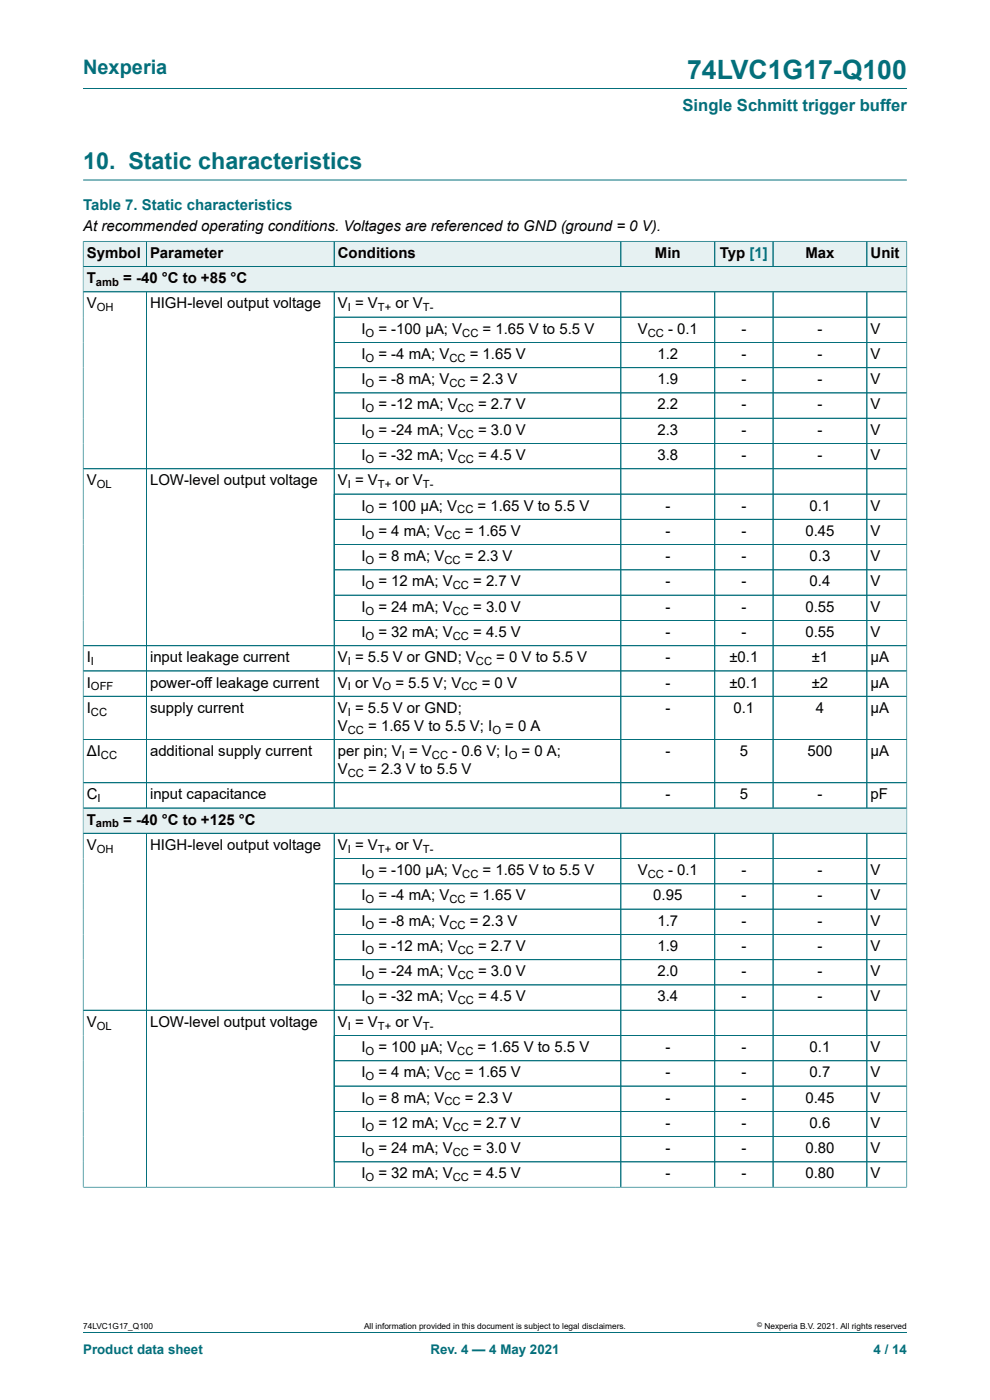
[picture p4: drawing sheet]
<svg xmlns="http://www.w3.org/2000/svg" width="210mm" height="297mm" viewBox="0 0 210 297" stroke-linecap="round" stroke-linejoin="round" font-family="sans-serif">
<defs><g id="words">
<text font-size="5.6" fill="#036f7b" x="145.7" y="16.8">74LVC1G17-Q100</text>
<text font-size="4.9" fill="#036f7b" x="17.6" y="35.9">10. Static characteristics</text>
<text font-size="4.2" fill="#036f7b" x="17.6" y="15.6">Nexperia</text>
<text font-size="3.5" fill="#036f7b" x="144.8" y="23.7">Single Schmitt trigger buffer</text>
<text font-size="3.2" fill="#036f7b" x="17.6" y="44.5">Table 7. Static characteristics</text>
<g font-size="3.2">
<text x="17.6" y="49.1">At recommended operating conditions. Voltages are referenced to GND (ground = 0 V).</text>
<text x="18.4" y="54.7">Symbol</text>
<text x="31.8" y="54.7">Parameter</text>
<text x="71.7" y="54.7">Conditions</text>
<text x="138.9" y="54.7">Min</text>
<text x="152.7" y="54.7">Typ [1]</text>
<text x="170.8" y="54.7">Max</text>
<text x="184.7" y="54.7">Unit</text>
<text x="18.4" y="60.1">T</text>
<text x="18.4" y="65.4">V</text>
<text x="26.1" y="60.1">= -40 °C to +85 °C</text>
<text x="31.8" y="65.4">HIGH-level output voltage</text>
<text x="71.7" y="65.4">V = V</text>
<text x="83.9" y="65.4">or V</text>
<text x="76.7" y="70.8">I</text>
<text x="80.3" y="70.8">= -100 μA; V</text>
<text x="102.4" y="70.8">= 1.65 V to 5.5 V</text>
<text x="135.3" y="70.8">V</text>
<text x="141.7" y="70.8">- 0.1</text>
<text x="157.3" y="70.8">-</text>
<text x="173.4" y="70.8">-</text>
<text x="184.7" y="70.8">V</text>
<text x="76.7" y="76.1">I</text>
<text x="80.3" y="76.1">= -4 mA; V</text>
<text x="99.7" y="76.1">= 1.65 V</text>
<text x="139.5" y="76.1">1.2</text>
<text x="157.3" y="76.1">-</text>
<text x="173.4" y="76.1">-</text>
<text x="184.7" y="76.1">V</text>
<text x="76.7" y="81.5">I</text>
<text x="80.3" y="81.5">= -8 mA; V</text>
<text x="99.7" y="81.5">= 2.3 V</text>
<text x="139.5" y="81.5">1.9</text>
<text x="157.3" y="81.5">-</text>
<text x="173.4" y="81.5">-</text>
<text x="184.7" y="81.5">V</text>
<text x="76.7" y="86.9">I</text>
<text x="80.3" y="86.9">= -12 mA; V</text>
<text x="101.4" y="86.9">= 2.7 V</text>
<text x="139.5" y="86.9">2.2</text>
<text x="157.3" y="86.9">-</text>
<text x="173.4" y="86.9">-</text>
<text x="184.7" y="86.9">V</text>
<text x="76.7" y="92.2">I</text>
<text x="80.3" y="92.2">= -24 mA; V</text>
<text x="101.4" y="92.2">= 3.0 V</text>
<text x="139.5" y="92.2">2.3</text>
<text x="157.3" y="92.2">-</text>
<text x="173.4" y="92.2">-</text>
<text x="184.7" y="92.2">V</text>
<text x="76.7" y="97.6">I</text>
<text x="80.3" y="97.6">= -32 mA; V</text>
<text x="101.4" y="97.6">= 4.5 V</text>
<text x="139.5" y="97.6">3.8</text>
<text x="157.3" y="97.6">-</text>
<text x="173.4" y="97.6">-</text>
<text x="184.7" y="97.6">V</text>
<text x="18.4" y="103">V</text>
<text x="31.8" y="103">LOW-level output voltage</text>
<text x="71.7" y="103">V = V</text>
<text x="83.9" y="103">or V</text>
<text x="76.7" y="108.3">I</text>
<text x="76.7" y="113.7">I</text>
<text x="80.3" y="108.3">= 100 μA; V</text>
<text x="80.3" y="113.7">= 4 mA; V</text>
<text x="98.6" y="113.7">= 1.65 V</text>
<text x="101.3" y="108.3">= 1.65 V to 5.5 V</text>
<text x="141.1" y="108.3">-</text>
<text x="141.1" y="113.7">-</text>
<text x="157.3" y="108.3">-</text>
<text x="157.3" y="113.7">-</text>
<text x="170.8" y="113.7">0.45</text>
<text x="171.7" y="108.3">0.1</text>
<text x="184.7" y="108.3">V</text>
<text x="184.7" y="113.7">V</text>
<text x="76.7" y="119">I</text>
<text x="80.3" y="119">= 8 mA; V</text>
<text x="98.6" y="119">= 2.3 V</text>
<text x="141.1" y="119">-</text>
<text x="157.3" y="119">-</text>
<text x="171.7" y="119">0.3</text>
<text x="184.7" y="119">V</text>
<text x="76.7" y="124.4">I</text>
<text x="80.3" y="124.4">= 12 mA; V</text>
<text x="100.4" y="124.4">= 2.7 V</text>
<text x="141.1" y="124.4">-</text>
<text x="157.3" y="124.4">-</text>
<text x="171.7" y="124.4">0.4</text>
<text x="184.7" y="124.4">V</text>
<text x="76.7" y="129.8">I</text>
<text x="80.3" y="129.8">= 24 mA; V</text>
<text x="100.4" y="129.8">= 3.0 V</text>
<text x="141.1" y="129.8">-</text>
<text x="157.3" y="129.8">-</text>
<text x="170.8" y="129.8">0.55</text>
<text x="184.7" y="129.8">V</text>
<text x="76.7" y="135.1">I</text>
<text x="80.3" y="135.1">= 32 mA; V</text>
<text x="100.4" y="135.1">= 4.5 V</text>
<text x="141.1" y="135.1">-</text>
<text x="157.3" y="135.1">-</text>
<text x="170.8" y="135.1">0.55</text>
<text x="184.7" y="135.1">V</text>
<text x="18.4" y="140.5">I</text>
<text x="31.8" y="140.5">input leakage current</text>
<text x="71.7" y="140.5">V = 5.5 V or GND; V</text>
<text x="105.3" y="140.5">= 0 V to 5.5 V</text>
<text x="141.1" y="140.5">-</text>
<text x="154.7" y="140.5">±0.1</text>
<text x="172.2" y="140.5">±1</text>
<text x="184.7" y="140.5">μA</text>
<text x="18.4" y="145.8">I</text>
<text x="31.8" y="145.8">power-off leakage current</text>
<text x="71.7" y="145.8">V or V</text>
<text x="83.9" y="145.8">= 5.5 V; V</text>
<text x="102.2" y="145.8">= 0 V</text>
<text x="141.1" y="145.8">-</text>
<text x="154.7" y="145.8">±0.1</text>
<text x="172.2" y="145.8">±2</text>
<text x="184.7" y="145.8">μA</text>
<text x="18.4" y="151.2">I</text>
<text x="31.8" y="151.2">supply current</text>
<text x="71.7" y="151.2">V = 5.5 V or GND;</text>
<text x="71.7" y="155">V</text>
<text x="78.1" y="155">= 1.65 V to 5.5 V; I</text>
<text x="107.2" y="155">= 0 A</text>
<text x="141.1" y="151.2">-</text>
<text x="155.6" y="151.2">0.1</text>
<text x="173" y="151.2">4</text>
<text x="184.7" y="151.2">μA</text>
<text x="18.4" y="160.4">ΔI</text>
<text x="31.8" y="160.4">additional supply current</text>
<text x="71.7" y="160.4">per pin; V = V</text>
<text x="95.9" y="160.4">- 0.6 V; I</text>
<text x="110.6" y="160.4">= 0 A;</text>
<text x="141.1" y="160.4">-</text>
<text x="156.9" y="160.4">5</text>
<text x="171.3" y="160.4">500</text>
<text x="184.7" y="160.4">μA</text>
<text x="71.7" y="164.2">V</text>
<text x="78.1" y="164.2">= 2.3 V to 5.5 V</text>
<text x="18.4" y="169.6">C</text>
<text x="31.8" y="169.6">input capacitance</text>
<text x="141.1" y="169.6">-</text>
<text x="156.9" y="169.6">5</text>
<text x="173.4" y="169.6">-</text>
<text x="184.7" y="169.6">pF</text>
<text x="18.4" y="174.9">T</text>
<text x="26.1" y="174.9">= -40 °C to +125 °C</text>
<text x="18.4" y="180.3">V</text>
<text x="31.8" y="180.3">HIGH-level output voltage</text>
<text x="71.7" y="180.3">V = V</text>
<text x="76.7" y="185.6">I</text>
<text x="80.3" y="185.6">= -100 μA; V</text>
<text x="83.9" y="180.3">or V</text>
<text x="102.4" y="185.6">= 1.65 V to 5.5 V</text>
<text x="135.3" y="185.6">V</text>
<text x="141.7" y="185.6">- 0.1</text>
<text x="157.3" y="185.6">-</text>
<text x="173.4" y="185.6">-</text>
<text x="184.7" y="185.6">V</text>
<text x="76.7" y="191">I</text>
<text x="80.3" y="191">= -4 mA; V</text>
<text x="99.7" y="191">= 1.65 V</text>
<text x="138.6" y="191">0.95</text>
<text x="157.3" y="191">-</text>
<text x="173.4" y="191">-</text>
<text x="184.7" y="191">V</text>
<text x="76.7" y="196.4">I</text>
<text x="80.3" y="196.4">= -8 mA; V</text>
<text x="99.7" y="196.4">= 2.3 V</text>
<text x="139.5" y="196.4">1.7</text>
<text x="157.3" y="196.4">-</text>
<text x="173.4" y="196.4">-</text>
<text x="184.7" y="196.4">V</text>
<text x="76.7" y="201.7">I</text>
<text x="80.3" y="201.7">= -12 mA; V</text>
<text x="101.4" y="201.7">= 2.7 V</text>
<text x="139.5" y="201.7">1.9</text>
<text x="157.3" y="201.7">-</text>
<text x="173.4" y="201.7">-</text>
<text x="184.7" y="201.7">V</text>
<text x="76.7" y="207.1">I</text>
<text x="80.3" y="207.1">= -24 mA; V</text>
<text x="101.4" y="207.1">= 3.0 V</text>
<text x="139.5" y="207.1">2.0</text>
<text x="157.3" y="207.1">-</text>
<text x="173.4" y="207.1">-</text>
<text x="184.7" y="207.1">V</text>
<text x="76.7" y="212.5">I</text>
<text x="80.3" y="212.5">= -32 mA; V</text>
<text x="101.4" y="212.5">= 4.5 V</text>
<text x="139.5" y="212.5">3.4</text>
<text x="157.3" y="212.5">-</text>
<text x="173.4" y="212.5">-</text>
<text x="184.7" y="212.5">V</text>
<text x="18.4" y="217.8">V</text>
<text x="31.8" y="217.8">LOW-level output voltage</text>
<text x="71.7" y="217.8">V = V</text>
<text x="83.9" y="217.8">or V</text>
<text x="76.7" y="223.2">I</text>
<text x="80.3" y="223.2">= 100 μA; V</text>
<text x="101.3" y="223.2">= 1.65 V to 5.5 V</text>
<text x="141.1" y="223.2">-</text>
<text x="157.3" y="223.2">-</text>
<text x="171.7" y="223.2">0.1</text>
<text x="184.7" y="223.2">V</text>
<text x="76.7" y="228.5">I</text>
<text x="76.7" y="233.9">I</text>
<text x="80.3" y="228.5">= 4 mA; V</text>
<text x="80.3" y="233.9">= 8 mA; V</text>
<text x="98.6" y="228.5">= 1.65 V</text>
<text x="98.6" y="233.9">= 2.3 V</text>
<text x="141.1" y="228.5">-</text>
<text x="141.1" y="233.9">-</text>
<text x="157.3" y="228.5">-</text>
<text x="157.3" y="233.9">-</text>
<text x="170.8" y="233.9">0.45</text>
<text x="171.7" y="228.5">0.7</text>
<text x="184.7" y="228.5">V</text>
<text x="184.7" y="233.9">V</text>
<text x="76.7" y="239.3">I</text>
<text x="80.3" y="239.3">= 12 mA; V</text>
<text x="100.4" y="239.3">= 2.7 V</text>
<text x="141.1" y="239.3">-</text>
<text x="157.3" y="239.3">-</text>
<text x="171.7" y="239.3">0.6</text>
<text x="184.7" y="239.3">V</text>
<text x="76.7" y="244.6">I</text>
<text x="80.3" y="244.6">= 24 mA; V</text>
<text x="100.4" y="244.6">= 3.0 V</text>
<text x="141.1" y="244.6">-</text>
<text x="157.3" y="244.6">-</text>
<text x="170.8" y="244.6">0.80</text>
<text x="184.7" y="244.6">V</text>
<text x="76.7" y="250">I</text>
<text x="80.3" y="250">= 32 mA; V</text>
<text x="100.4" y="250">= 4.5 V</text>
<text x="141.1" y="250">-</text>
<text x="157.3" y="250">-</text>
<text x="170.8" y="250">0.80</text>
<text x="184.7" y="250">V</text>
</g>
<g font-size="2.8" fill="#036f7b">
<text x="17.6" y="287.2">Product data sheet</text>
<text x="91.3" y="287.2">Rev. 4 — 4 May 2021</text>
<text x="185.3" y="287.2">4 / 14</text>
</g>
<g font-size="2.4">
<text x="20.4" y="60.7">amb</text>
<text x="20.5" y="66">OH</text>
<text x="73.8" y="66">I</text>
<text x="77.5" y="71.4">O</text>
<text x="80.2" y="66">T+</text>
<text x="89.7" y="66">T-</text>
<text x="98.1" y="71.4">CC</text>
<text x="137.4" y="71.4">CC</text>
<text x="77.5" y="76.8">O</text>
<text x="95.3" y="76.8">CC</text>
<text x="77.5" y="82.1">O</text>
<text x="95.3" y="82.1">CC</text>
<text x="77.5" y="87.5">O</text>
<text x="97.1" y="87.5">CC</text>
<text x="77.5" y="92.8">O</text>
<text x="97.1" y="92.8">CC</text>
<text x="77.5" y="98.2">O</text>
<text x="97.1" y="98.2">CC</text>
<text x="20.5" y="103.6">OL</text>
<text x="73.8" y="103.6">I</text>
<text x="80.2" y="103.6">T+</text>
<text x="89.7" y="103.6">T-</text>
<text x="77.5" y="108.9">O</text>
<text x="97" y="108.9">CC</text>
<text x="77.5" y="114.3">O</text>
<text x="77.5" y="119.7">O</text>
<text x="94.3" y="114.3">CC</text>
<text x="94.3" y="119.7">CC</text>
<text x="77.5" y="125">O</text>
<text x="96" y="125">CC</text>
<text x="77.5" y="130.4">O</text>
<text x="96" y="130.4">CC</text>
<text x="77.5" y="135.7">O</text>
<text x="96" y="135.7">CC</text>
<text x="19.3" y="141.1">I</text>
<text x="73.8" y="141.1">I</text>
<text x="101" y="141.1">CC</text>
<text x="19.3" y="146.5">OFF</text>
<text x="73.8" y="146.5">I</text>
<text x="81.1" y="146.5">O</text>
<text x="97.9" y="146.5">CC</text>
<text x="19.3" y="151.8">CC</text>
<text x="73.8" y="151.8">I</text>
<text x="73.8" y="155.6">CC</text>
<text x="104.4" y="155.6">O</text>
<text x="21.4" y="161">CC</text>
<text x="85.2" y="161">I</text>
<text x="91.6" y="161">CC</text>
<text x="107.9" y="161">O</text>
<text x="73.8" y="164.8">CC</text>
<text x="20.7" y="170.2">I</text>
<text x="20.4" y="175.5">amb</text>
<text x="20.5" y="180.9">OH</text>
<text x="73.8" y="180.9">I</text>
<text x="80.2" y="180.9">T+</text>
<text x="89.7" y="180.9">T-</text>
<text x="77.5" y="186.3">O</text>
<text x="77.5" y="191.6">O</text>
<text x="95.3" y="191.6">CC</text>
<text x="98.1" y="186.3">CC</text>
<text x="137.4" y="186.3">CC</text>
<text x="77.5" y="197">O</text>
<text x="95.3" y="197">CC</text>
<text x="77.5" y="202.3">O</text>
<text x="97.1" y="202.3">CC</text>
<text x="77.5" y="207.7">O</text>
<text x="97.1" y="207.7">CC</text>
<text x="77.5" y="213.1">O</text>
<text x="97.1" y="213.1">CC</text>
<text x="20.5" y="218.4">OL</text>
<text x="73.8" y="218.4">I</text>
<text x="80.2" y="218.4">T+</text>
<text x="89.7" y="218.4">T-</text>
<text x="77.5" y="223.8">O</text>
<text x="97" y="223.8">CC</text>
<text x="77.5" y="229.2">O</text>
<text x="94.3" y="229.2">CC</text>
<text x="77.5" y="234.5">O</text>
<text x="77.5" y="239.9">O</text>
<text x="94.3" y="234.5">CC</text>
<text x="96" y="239.9">CC</text>
<text x="77.5" y="245.2">O</text>
<text x="96" y="245.2">CC</text>
<text x="77.5" y="250.6">O</text>
<text x="96" y="250.6">CC</text>
</g>
<g font-size="1.8">
<text x="17.6" y="282">74LVC1G17_Q100</text>
<text x="77.2" y="282">All information provided in this document is subject to legal disclaimers.</text>
<text x="162.2" y="282">Nexperia B.V. 2021. All rights reserved</text>
</g>
<text font-size="1.4" x="160.6" y="281.6">©</text>
</g></defs>
<path d="M17.6 18.8h174.8M17.6 38.2h174.8" fill="none" stroke="#036f7b" stroke-width=".21"/>
<path d="M17.7 51.3h13.3v5.2h-13.3z" fill="#e6f1f2"/>
<path d="M17.6 51.1v5.5h13.4v-5.4h-13.4" fill="none" stroke="#036f7b" stroke-width=".21"/>
<path d="M31.1 51.3h39.7v5.2h-39.7z" fill="#e6f1f2"/>
<path d="M31 51.2h39.9v5.4h-39.9z" fill="none" stroke="#036f7b" stroke-width=".21"/>
<path d="M71 51.3h59.6v5.2h-59.6z" fill="#e6f1f2"/>
<path d="M130.6 51.2h-59.7v5.4h59.7" fill="none" stroke="#036f7b" stroke-width=".21"/>
<path d="M130.6 51.3h1v5.2h-1z" fill="#e6f1f2"/>
<path d="M130.6 51.2h1.1v5.4h-1.1" fill="none" stroke="#036f7b" stroke-width=".21"/>
<path d="M131.8 51.3h19.8v5.2h-19.8z" fill="#e6f1f2"/>
<path d="M131.7 51.2h19.9v5.4h-19.9z" fill="none" stroke="#036f7b" stroke-width=".21"/>
<path d="M151.7 51.3h12.2v5.2h-12.2z" fill="#e6f1f2"/>
<path d="M151.6 51.2h12.4v5.4h-12.4z" fill="none" stroke="#036f7b" stroke-width=".21"/>
<path d="M164 51.3h19.8v5.2h-19.8z" fill="#e6f1f2"/>
<path d="M164 51.2h19.9v5.4h-19.9z" fill="none" stroke="#036f7b" stroke-width=".21"/>
<path d="M184 51.3h8.3v5.2h-8.3z" fill="#e6f1f2"/>
<path d="M192.4 51.1v10.8h-174.8v-5.3h174.8M192.4 51.2h-8.5v5.4" fill="none" stroke="#036f7b" stroke-width=".21"/>
<path d="M17.7 56.6h174.6v5.2h-174.6z" fill="#e6f1f2"/>
<g fill="none" stroke="#036f7b" stroke-width=".21">
<path d="M17.6 61.9h174.8v114.9h-174.8zM31 61.9v109.5M70.9 61.9v109.5M70.9 67.3h121.5M70.9 72.6h121.5M70.9 78h121.5M131.7 61.9v109.5M151.6 61.9v109.5M164 61.9v109.5M183.9 61.9v109.5M17.6 99.4h174.8M70.9 88.7h121.5"/>
<path d="M70.9 94.1h121.5M192.4 83.4h-121.5M70.9 104.8h121.5M70.9 115.5h121.5M192.4 110.2h-121.5M70.9 131.6h121.5M192.4 120.9h-121.5M192.4 126.3h-121.5M192.4 137h-174.8M17.6 142.3h174.8M17.6 156.9h174.8M192.4 147.7h-174.8"/>
<path d="M17.6 166.1h174.8M17.6 171.4h174.8"/>
</g>
<path d="M17.7 171.5h174.6v5.2h-174.6z" fill="#e6f1f2"/>
<g fill="none" stroke="#036f7b" stroke-width=".21">
<path d="M17.6 51.3v200.6M17.7 56.6h174.6M17.7 51.2h174.6M31 51.3v5.2M70.9 51.3v5.2M131.7 51.3v5.2M151.6 51.3v5.2M164 51.3v5.2M183.9 51.3v5.2M192.4 51.3v200.6M17.7 61.9h174.6M31 62v109.3"/>
<path d="M70.9 62v109.3M71 67.3h121.3M71 72.6h121.3M71 78h121.3M131.7 62v109.3M151.6 62v109.3M164 62v109.3M183.9 62v109.3M17.7 99.4h174.6M71 83.4h121.3M71 88.7h121.3M71 94.1h121.3"/>
<path d="M71 110.2h121.3M71 115.5h121.3M192.3 104.8h-121.3M17.7 137h174.6M71 120.9h121.3M71 126.3h121.3M71 131.6h121.3M17.7 142.3h174.6M17.7 147.7h174.6M17.7 156.9h174.6M17.6 176.8h174.8M17.7 166.1h174.6"/>
<path d="M17.7 171.4h174.6M31 176.8v75M70.9 176.8v75M131.7 176.8v75M151.6 176.8v75M164 176.8v75M183.9 176.8v75M70.9 187.5h121.5M192.4 182.1h-121.5M192.4 192.9h-121.5M192.4 198.2h-121.5M17.6 214.3h174.8"/>
<path d="M70.9 203.6h121.5M192.4 209h-121.5M192.4 219.7h-121.5M70.9 235.8h121.5M192.4 225h-121.5M192.4 230.4h-121.5M192.4 241.1h-121.5M192.4 246.5h-121.5M192.4 251.8h-174.8M17.6 282.6h174.8"/>
</g>
<use href="#words"/>
</svg>
